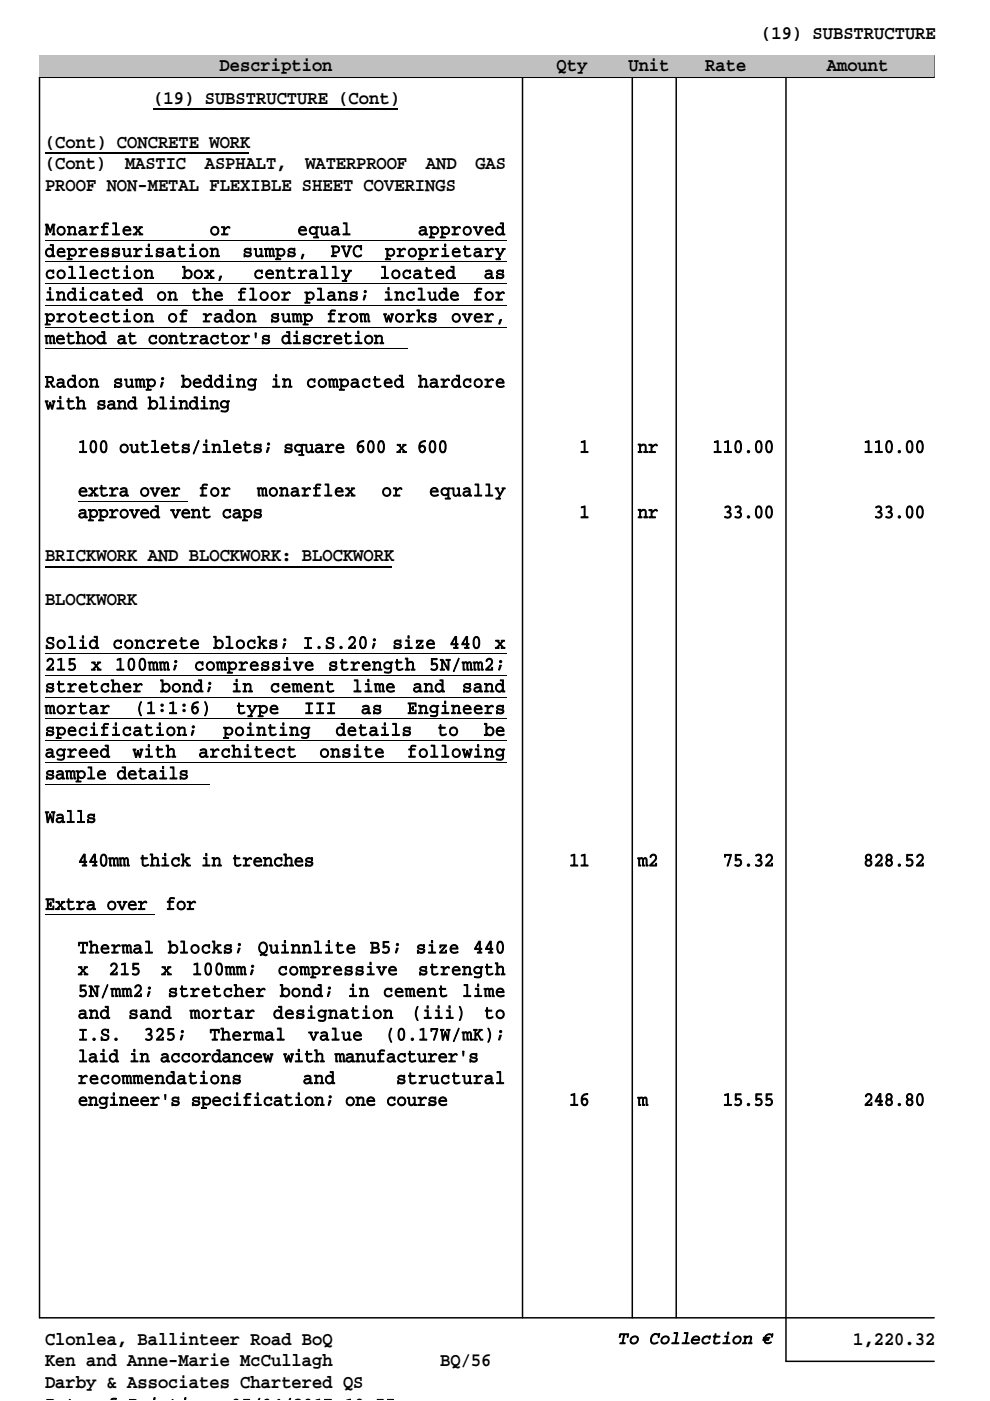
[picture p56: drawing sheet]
<svg xmlns="http://www.w3.org/2000/svg" width="210mm" height="297mm" viewBox="0 0 210 297" stroke-linecap="round" stroke-linejoin="round" font-family="sans-serif">
<defs><g id="words">
<g font-size="4.1">
<text x="161.4" y="8.2">(19) SUBSTRUCTURE</text>
<text x="46.6" y="15.2">Description</text>
<text x="118.1" y="15.2">Qty</text>
<text x="133.3" y="15.2">Unit</text>
<text x="149.6" y="15.2">Rate</text>
<text x="175.4" y="15.2">Amount</text>
<text x="32.5" y="22.1">(19) SUBSTRUCTURE (Cont)</text>
<text x="9.5" y="31.3">(Cont) CONCRETE WORK</text>
<text x="9.5" y="35.9">(Cont)</text>
<text x="26.5" y="35.9">MASTIC</text>
<text x="43.5" y="35.9">ASPHALT,</text>
<text x="64.8" y="35.9">WATERPROOF</text>
<text x="90.4" y="35.9">AND</text>
<text x="100.8" y="35.9">GAS</text>
<text x="9.5" y="40.5">PROOF NON-METAL FLEXIBLE SHEET COVERINGS</text>
<text x="9.5" y="49.8">Monarflex</text>
<text x="44.5" y="49.8">or</text>
<text x="63.1" y="49.8">equal</text>
<text x="88.7" y="49.8">approved</text>
<text x="9.5" y="54.4">depressurisation</text>
<text x="9.5" y="59">collection</text>
<text x="38.6" y="59">box,</text>
<text x="51.5" y="54.4">sumps,</text>
<text x="53.8" y="59">centrally</text>
<text x="70.1" y="54.4">PVC</text>
<text x="80.6" y="59">located</text>
<text x="81.7" y="54.4">proprietary</text>
<text x="102.7" y="59">as</text>
<text x="9.5" y="63.6">indicated</text>
<text x="33.2" y="63.6">on</text>
<text x="40.6" y="63.6">the</text>
<text x="50.3" y="63.6">floor</text>
<text x="64.6" y="63.6">plans;</text>
<text x="81.3" y="63.6">include</text>
<text x="100.3" y="63.6">for</text>
<text x="9.5" y="68.3">protection</text>
<text x="35.5" y="68.3">of</text>
<text x="42.9" y="68.3">radon</text>
<text x="57.3" y="68.3">sump</text>
<text x="69.3" y="68.3">from</text>
<text x="81.3" y="68.3">works</text>
<text x="95.7" y="68.3">over,</text>
<text x="9.5" y="72.9">method at contractor's discretion</text>
<text x="9.5" y="82.1">Radon</text>
<text x="24" y="82.1">sump;</text>
<text x="38.4" y="82.1">bedding</text>
<text x="57.5" y="82.1">in</text>
<text x="65" y="82.1">compacted</text>
<text x="88.7" y="82.1">hardcore</text>
<text x="9.5" y="86.7">with sand blinding</text>
<text x="16.5" y="95.9">100 outlets/inlets; square 600 x 600</text>
<text x="122.9" y="95.9">1</text>
<text x="135.3" y="95.9">nr</text>
<text x="151.1" y="95.9">110.00</text>
<text x="183.1" y="95.9">110.00</text>
<text x="16.5" y="105.2">extra over</text>
<text x="42.1" y="105.2">for</text>
<text x="54.6" y="105.2">monarflex</text>
<text x="80.9" y="105.2">or</text>
<text x="91" y="105.2">equally</text>
<text x="16.5" y="109.8">approved vent caps</text>
<text x="122.9" y="109.8">1</text>
<text x="135.3" y="109.8">nr</text>
<text x="153.3" y="109.8">33.00</text>
<text x="185.3" y="109.8">33.00</text>
<text x="9.5" y="119">BRICKWORK AND BLOCKWORK: BLOCKWORK</text>
<text x="9.5" y="128.2">BLOCKWORK</text>
<text x="9.5" y="137.5">Solid</text>
<text x="23.9" y="137.5">concrete</text>
<text x="45.2" y="137.5">blocks;</text>
<text x="64.3" y="137.5">I.S.20;</text>
<text x="83.3" y="137.5">size</text>
<text x="95.3" y="137.5">440</text>
<text x="105" y="137.5">x</text>
<text x="9.5" y="142.1">215</text>
<text x="19.3" y="142.1">x</text>
<text x="24.4" y="142.1">100mm;</text>
<text x="41.2" y="142.1">compressive</text>
<text x="69.6" y="142.1">strength</text>
<text x="91" y="142.1">5N/mm2;</text>
<text x="9.5" y="146.7">stretcher</text>
<text x="34" y="146.7">bond;</text>
<text x="49.1" y="146.7">in</text>
<text x="57.3" y="146.7">cement</text>
<text x="74.7" y="146.7">lime</text>
<text x="87.5" y="146.7">and</text>
<text x="98" y="146.7">sand</text>
<text x="9.5" y="151.3">mortar</text>
<text x="9.5" y="155.9">specification;</text>
<text x="28.6" y="151.3">(1:1:6)</text>
<text x="47.4" y="155.9">pointing</text>
<text x="50.1" y="151.3">type</text>
<text x="64.5" y="151.3">III</text>
<text x="71.2" y="155.9">details</text>
<text x="76.6" y="151.3">as</text>
<text x="86.4" y="151.3">Engineers</text>
<text x="92.8" y="155.9">to</text>
<text x="102.7" y="155.9">be</text>
<text x="9.5" y="160.5">agreed</text>
<text x="28.2" y="160.5">with</text>
<text x="42.1" y="160.5">architect</text>
<text x="67.7" y="160.5">onsite</text>
<text x="86.4" y="160.5">following</text>
<text x="9.5" y="165.2">sample details</text>
<text x="9.5" y="174.4">Walls</text>
<text x="16.5" y="183.6">440mm thick in trenches</text>
<text x="120.7" y="183.6">11</text>
<text x="135.3" y="183.6">m2</text>
<text x="153.3" y="183.6">75.32</text>
<text x="183.1" y="183.6">828.52</text>
<text x="9.5" y="192.8">Extra over</text>
<text x="35.2" y="192.8">for</text>
<text x="16.5" y="202.1">Thermal</text>
<text x="35.6" y="202.1">blocks;</text>
<text x="54.7" y="202.1">Quinnlite</text>
<text x="78.5" y="202.1">B5;</text>
<text x="88.2" y="202.1">size</text>
<text x="100.3" y="202.1">440</text>
<text x="16.5" y="206.7">x</text>
<text x="23" y="206.7">215</text>
<text x="34.2" y="206.7">x</text>
<text x="40.7" y="206.7">100mm;</text>
<text x="58.9" y="206.7">compressive</text>
<text x="88.7" y="206.7">strength</text>
<text x="16.5" y="211.3">5N/mm2;</text>
<text x="16.5" y="215.9">and</text>
<text x="27.2" y="215.9">sand</text>
<text x="35.6" y="211.3">stretcher</text>
<text x="40.3" y="215.9">mortar</text>
<text x="58" y="215.9">designation</text>
<text x="59.4" y="211.3">bond;</text>
<text x="73.8" y="211.3">in</text>
<text x="81.3" y="211.3">cement</text>
<text x="87.3" y="215.9">(iii)</text>
<text x="98" y="211.3">lime</text>
<text x="102.7" y="215.9">to</text>
<text x="16.5" y="220.5">I.S.</text>
<text x="30.5" y="220.5">325;</text>
<text x="44.5" y="220.5">Thermal</text>
<text x="65.4" y="220.5">value</text>
<text x="81.7" y="220.5">(0.17W/mK);</text>
<text x="16.5" y="225.1">laid in accordancew with manufacturer's</text>
<text x="16.5" y="229.8">recommendations</text>
<text x="64.3" y="229.8">and</text>
<text x="84" y="229.8">structural</text>
<text x="16.5" y="234.4">engineer's specification; one course</text>
<text x="120.7" y="234.4">16</text>
<text x="135.3" y="234.4">m</text>
<text x="153.3" y="234.4">15.55</text>
<text x="183.1" y="234.4">248.80</text>
<text x="9.5" y="285.1">Clonlea, Ballinteer Road BoQ</text>
<text x="181" y="285.1">1,220.32</text>
<text x="9.5" y="289.7">Ken and Anne-Marie McCullagh</text>
<text x="93.4" y="289.7">BQ/56</text>
<text x="9.5" y="294.3">Darby &amp; Associates Chartered QS</text>
</g>
<text font-size="3.8" x="131.3" y="284.9">To Collection €</text>
</g></defs>
<path d="M110.8 16.4v263M134.1 16.4v263M143.4 16.4v263M166.7 16.4v272.2h31.4M198.1 16.4h-189.7v263h189.7" fill="none" stroke="#000" stroke-width=".32"/>
<path d="M8.4 11.8h189.7v4.6h-189.7z" fill="#fff"/>
<path d="M8.4 11.8h189.7v4.6h-189.7z" fill="none" stroke="#000" stroke-width=".21"/>
<path d="M8.4 11.8h189.7v4.6h-189.7z" fill="#c0c0c0"/>
<path d="M9.5 32.4h43.2M32.5 23.2h51.8M9.5 120.1h73.5" fill="none" stroke="#000" stroke-width=".4"/>
<g fill="none" stroke="#000" stroke-width=".21">
<path d="M9.5 50.9h97.8M9.5 55.5h97.8M9.5 60.1h97.8M9.5 64.7h97.8M9.5 69.3h97.8M9.5 74h76.9M16.5 106.3h23.3M9.5 138.6h97.8M9.5 143.2h97.8M9.5 147.8h97.8M9.5 152.4h97.8M9.5 157h97.8"/>
<path d="M9.5 161.6h97.8M9.5 166.2h35M9.5 193.9h23.3"/>
</g>
<use href="#words"/>
</svg>
